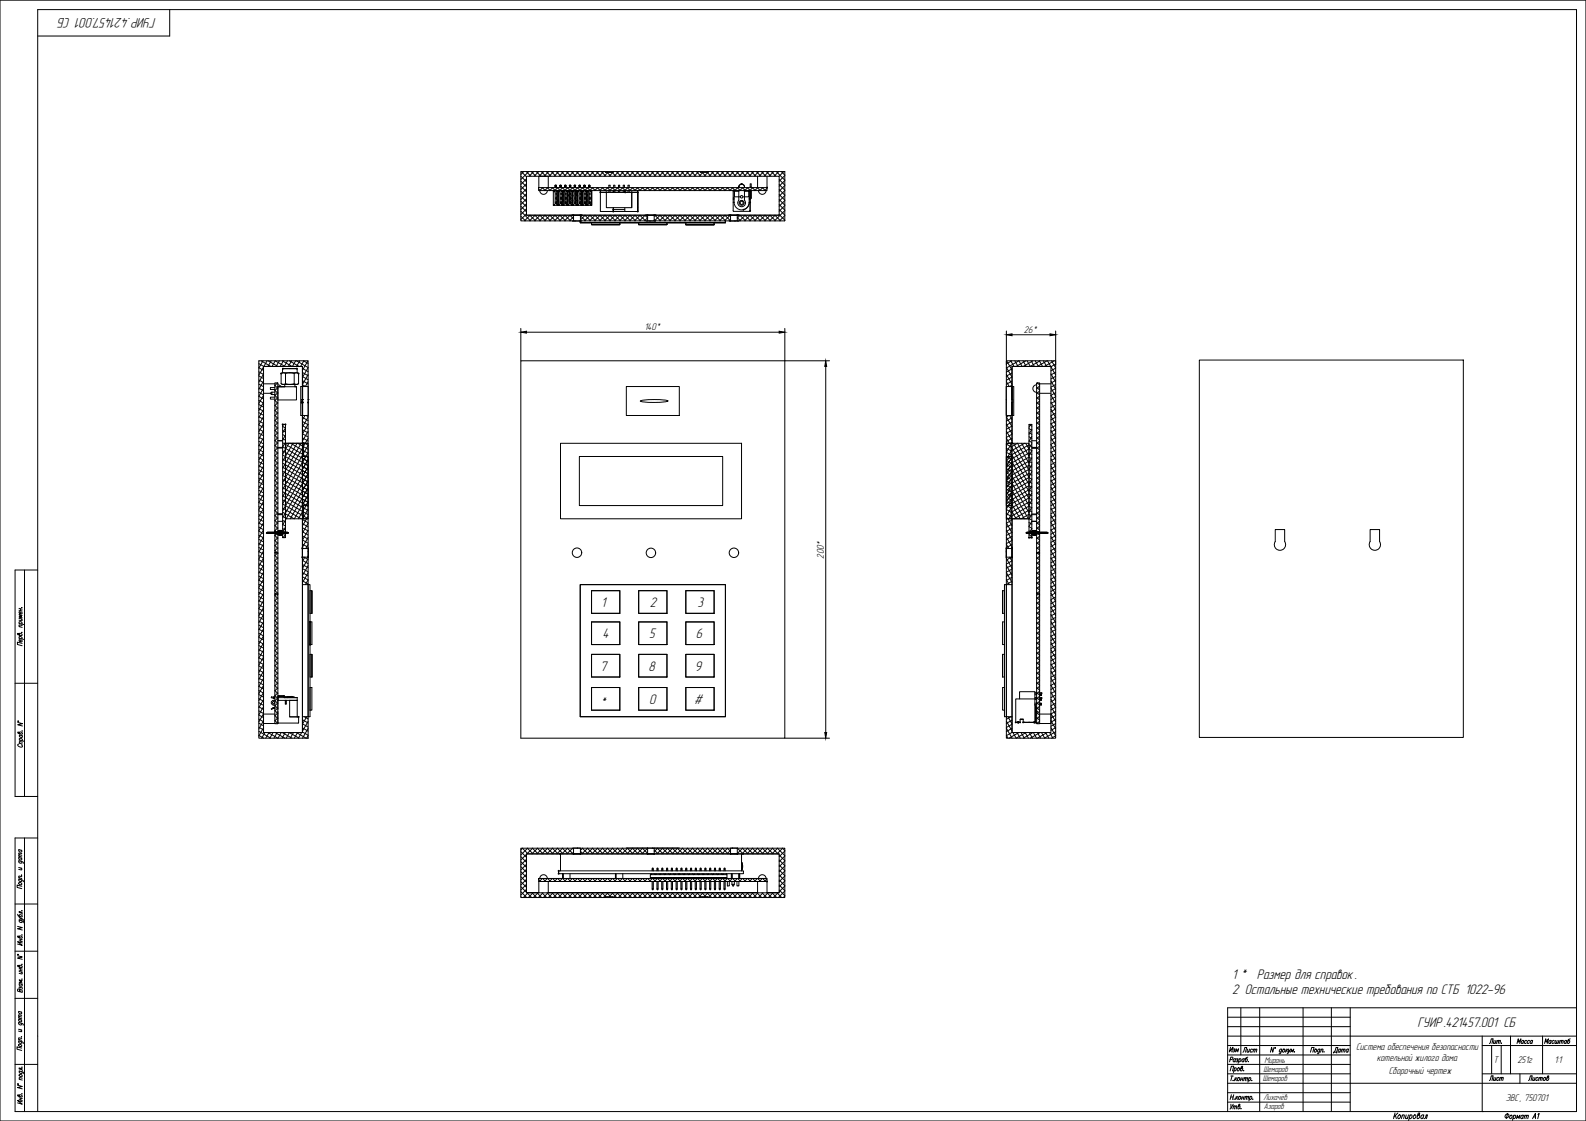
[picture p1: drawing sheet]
<svg xmlns="http://www.w3.org/2000/svg" width="841mm" height="594mm" viewBox="0 0 841 594" stroke-linecap="round" stroke-linejoin="round" font-family="sans-serif">
<defs><g id="words">
<g font-size="7.6">
<text x="83" y="9" transform="rotate(-180 83 9)">ГУИР .421457.001 СБ</text>
<text x="319" y="322">1</text>
<text x="345" y="322">2</text>
<text x="370" y="321">3</text>
<text x="320" y="338">4</text>
<text x="344" y="338">5</text>
<text x="369" y="338">6</text>
<text x="318" y="355">7</text>
<text x="344" y="356">8</text>
<text x="368" y="356">9</text>
<text x="318" y="375">*</text>
<text x="344" y="373">0</text>
<text x="368" y="373">#</text>
<text x="653" y="519">1 *</text>
<text x="667" y="519">Размер для справок .</text>
<text x="653" y="527">2 Остальные технические требования по СТБ 1022-96</text>
<text x="752" y="544">ГУИР .421457.001 СБ</text>
</g>
<text font-size="6.2" x="706" y="559">Дата</text>
<g font-size="5.7">
<text x="788" y="554">Лит.</text>
<text x="818" y="554">Масштаб</text>
<text x="651" y="559">Изм</text>
<text x="658" y="559">Лист</text>
<text x="788" y="574">Лист</text>
<text x="809" y="574">Листов</text>
</g>
<g font-size="5.3">
<text x="342" y="175">140*</text>
<text x="543" y="176">26*</text>
<text x="437" y="296" transform="rotate(-90 437 296)">200*</text>
<text x="719" y="557">Система обеспечения безопасности</text>
<text x="730" y="562">котельной жилого дома</text>
<text x="792" y="564">Т</text>
<text x="805" y="564">251г</text>
<text x="824" y="563">1:1</text>
<text x="736" y="569">Сборочный чертеж</text>
<text x="799" y="583">ЭВС , 750701</text>
</g>
<g font-size="4.5">
<text x="670" y="563">Миронь</text>
<text x="670" y="568">Шемаров</text>
<text x="670" y="573">Шемаров</text>
<text x="670" y="583">Лихачёв</text>
<text x="670" y="588">Азаров</text>
</g>
</g></defs>
<g fill="none" stroke="#000" stroke-width=".53">
<path d="M276 91h45h4h46h45v26h-140zM279 93h134v21h-22v3h-4v-3h-40v3h-4v-3h-35v3h-4v-3h-25zM286 99h121v2h-121zM286 99v-6h5v6M294 99h1M295 98v1M295 99h-1M295 99h.1M297 99h.1M297 98l1 1zM298 99h.1M299 99h.1"/>
<path d="M300 98v1zM300 99h.1M302 99h.1M302 98l1 1zM303 99h.1M305 99h.1M305 98v1zM307 99h.1M307 98l1 1zM308 99h.1M310 99h.1M310 98v1z"/>
<path d="M312 99h.1M312 98l1 1zM313 99h.1M321 91h4M323 99v-1h1v1M325 99v-1h1v1M328 99v-1h1v1M330 99v-1h1v1M333 99v-1h1v1M371 91h5M392 99h.1M392 99a1.5 1.5 0 0 1 1-1 1.5 1.5 0 0 1 2 1"/>
<path d="M393 97l1 1 1 1M393 97h.1M393 97l-1 1v1M395 99h.1M398 98h.1M398 97v2M402 93v6M407 93v6M279 114h112M286 101a2 2 0 0 0 2 2 2 2 0 0 0 2-2M293 101v8h2M294 101v1z"/>
<path d="M294 109v-1v1M294 101h-1M294 101v7h1M295 101v7M295 107v1M295 108l1 1zM295 101h1M296 101h.1M296 104v4M296 101h-1l1 1M296 101v3M296 101v3v-2"/>
<path d="M296 101v1M296 103v1M296 104v5M296 106v1M296 109h.1M296 108l1 1M296 108v1M297 101v7h1M298 101v7M298 107v1M298 101h.1M298 101v3v-2"/>
<path d="M298 101l1 1M298 101v1M298 108v1M298 106l1 1zM298 106l1-2v4M298 104v4M298 107v2M299 102v2l-1-1M299 108l-1 1M299 108v1M299 101v1M299 101v7h1"/>
<path d="M300 101v7M300 107v1M301 101h.1M301 101v3v-2M301 101v1M301 101h-1l1 1M301 108v-4v4M301 108v1h-5M301 108l-1 1M301 106v1zM301 104v2M301 107v2"/>
<path d="M301 102v2v-1M301 108l1 1zM302 101l-1 1M302 109h11M302 101v7h1M303 107v1M303 101v7M303 101h.1M303 101v3v-2M303 108v-4h1v4M303 108v1l1-1M303 101v1"/>
<path d="M303 108v1M303 106l1 1zM303 117h1M304 101v1M304 104v2M304 107v2M304 102v2v-1M304 108v1M304 114h4M305 101v7M305 107v1M306 101h.1"/>
<path d="M306 101v3v-2M306 108v-4v4M306 108v1v-1M306 101h-1l1 1M306 108l-1 1M306 101v1M306 106v1zM306 104v2M306 107v2M306 102v2v-1M306 108l1 1M307 101l-1 1"/>
<path d="M307 101v7h1v-7M308 117v1h77h-77zM308 107v1M308 101h.1M308 101v3v-2M308 101l1 1M308 108v-4h1v4M308 108v1l1-1M308 101v1M308 108v1M308 117h.1M309 106v1z"/>
<path d="M309 104v2M309 107v2M309 102v2v-1M309 108v1M309 101v1M310 101v7M310 107v1M311 101h.1M311 104v2zM311 101v3v-2M311 101v1M311 108v1"/>
<path d="M311 107v-1v2M311 107v2v-1M311 104v4M311 106v1M311 102v2v-1M311 108l1 1M312 101l-1 1M312 101v7h1M313 101v7M313 107v1M313 108v1zM313 101v1l1-1"/>
<path d="M314 118v1h15v-1v1h-15zM314 119h15zM314 101v8zM314 109h-1M318 102h20v10h-7v-2M318 101v11h7v-2v2h6M322 102v8h13v-8v8M323 101v1M324 101v1M325 111h6M325 102h.1M325 101v1"/>
<path d="M326 101v1M328 101v1M329 101v1M330 101v1M331 102h1zM331 101v1M332 102h.1M333 101v1M334 101v1M338 112h.1M338 101v11zM339 119h15"/>
<path d="M339 119v-1v1h15v-1v1M343 117h.1M343 114h4M348 117h-1M364 119h15zM364 119v-1v1h15v-1v1M364 119h15M379 119h.1M385 117v1M387 117h.1M387 114h4M389 105v1"/>
<path d="M389 101v4M389 107a4 4 0 0 0 4 4 4 4 0 0 0 4-4M389 106v1M391 114h22M392 117h-1M392 101h-3v6M392 101v3h-3v-3h3M392 104v2a2 2 0 0 0 0 3 2 2 0 0 0 3 0 2 2 0 0 0 0-3v-2M395 101h2v6M395 101v3h2v-3h-2M397 106h1v1h-1M397 107a4 4 0 0 1-3 4"/>
<path d="M398 101v4h-1M398 105v7h-9v-5M398 105h.1M398 101v4M402 101a2 2 0 0 0 2 2 2 2 0 0 0 2-2M137 191h26v14h-3v-11h-20v194h20v-8h3v11h-26zM140 194h20v18M150 198h4M150 198v-3h7l1 3M150 198h-1M154 198h4M154 198h-3"/>
<path d="M156 198v5M157 195h-7M158 198h.1M158 198h-4M158 198v5M276 191h140v200h-140zM534 191h26v200h-26v-11h3v8h20v-194h-20v11h-3zM557 194h-20v18M636 191h140v200h-140zM140 203h6M140 208h3M143 208h1v1z"/>
<path d="M144 209h2M144 208h2M146 203h1v79h-1zM146 205h-3v1h3M146 210h-3v2h3M147 205v7h10v-7M147 204l2 1M149 203l5 1 4-1M149 203h9M149 203v-5h1h1v5M151 204v1h-4h10M156 204v1h1"/>
<path d="M160 212v1M160 212v-7h-1v15h1M160 212h.1M160 213v22M160 213v7M163 213v-8v15M332 205h28v15h-28zM340 212a38 38 0 0 1 14 0 35 35 0 0 1-14 1zM534 205v15v-8M537 213v7h1v-15h-1v15M537 213v22M537 212v1"/>
<path d="M550 203h1v79h-1zM550 204a2 2 0 0 0-2 2 2 2 0 0 0 2 2M551 203h6M551 208h6M147 237h3M147 234h3M150 225h1v57h-1zM150 225h1M151 235h9M160 235h-9v40h9M160 220h3v15h-3zM160 235h3v40h-3z"/>
<path d="M160 235h.1M160 235h1v7h-1v26h1v6l-1 1M163 235v40M297 235h96v40h-96zM534 220h3v15h-3zM534 235h3v40h-3zM534 235v40M537 220h.1M537 235h9v40h-9M537 235h-1v7h1l-1 32 1 1M546 225h1v57h-1zM547 237h3"/>
<path d="M547 234h3M160 242h3v26h-3zM307 242h76v26h-76zM534 242h3v26h-3zM147 273h3M147 272h3M147 276h3M160 275v113M160 275h3v20h-3v15h3v-19h-3zM534 275h3v16h-3v19h3v-15h-3zM537 275v20M537 275h9"/>
<path d="M537 275h.1M547 273h3M547 272h3M550 276h-3h3M141 282h6l1-1h1l1 1h2l1 1h-3l-1 1h-1l-1-1h-5zM146 283h1v10h-1zM146 293h1v22h-1zM146 283h.1M146 282h.1M146 293h.1M147 293h.1M148 281h1"/>
<path d="M150 283h1v2h-1zM151 282h.1M151 283h.1M160 291v4M163 295h.1M163 290h.1M163 290v1M534 290v1M534 295h.1M534 290h.1M537 291v4M537 295v93"/>
<path d="M544 282h3l1-1h1l1 1h5l1 1h-6l-1 1h-1l-1-1h-2zM546 283h1v2h-1zM546 282h.1M546 283h.1M546 285h1M550 283h1v10h-1zM550 293h1v22h-1zM550 293h.1M551 293h.1M551 282h.1M551 283h.1M676 281h5v6a3 3 0 0 1-2 5 3 3 0 0 1-3-5z"/>
<path d="M727 281h5v6a3 3 0 0 1-3 5 3 3 0 0 1-2-5zM146 315h1v69h-1zM146 315h.1M147 315h.1M160 310v70M163 310h1v66h1v-12h-1v16h-1zM163 310v70M164 313h1v12h-1zM165 313v12zM308 310h77v70h-77zM314 313h15v12h-15zM339 313h15v12h-15z"/>
<path d="M364 313h15v12h-15zM532 313v12zM533 310h1v70h-1v-67h-1v12h1zM534 310v70M550 315h.1M551 315v69h-1v-69h1M164 330h1v12h-1zM314 330h15v12h-15zM339 330h15v12h-15zM364 330h15v12h-15zM533 330h.1M533 330v12"/>
<path d="M533 330h-1v12h1M164 347h1v12h-1zM165 347v12zM314 347h15v12h-15zM339 347h15v12h-15zM364 347h15v12h-15zM532 347h1v12h-1zM532 347v12zM533 342h.1M140 378h6M145 375l-1 1h2M145 375h1"/>
<path d="M145 375h.1M145 370h.1M145 370l-1-1v1h1M146 375h.1M146 371a1.4 1.4 0 0 0-2 1 1.4 1.4 0 0 0 2 2M146 369l-1 1M146 370h-1M147 371h7M147 371h.1M147 377l1 6h10v-3M147 370h.1M147 369h1"/>
<path d="M147 370v6M151 369h.1M151 370h1M151 370v-1h-3h3h-3l-1 1h7M151 371h1v2h-1zM151 369h1M152 369h-1v1M152 369v1M152 370h2M152 369h2M153 369h.1M153 369h-1"/>
<path d="M153 369h1M154 371v9h4M154 369h2v1M155 369h-1M155 369h.1M156 370h-2M156 370h2h-4M158 380h-4M158 370v10M158 371h-4M158 380h.1M314 364h15v12h-15z"/>
<path d="M339 364h15v12h-15zM364 364h15v12h-15zM532 364h1v12h-1zM541 370v-3h8v16M549 370h-10v13M549 374v9h1M549 373h1M549 371h1M549 368h1M549 370h1M549 367h1M549 373h.1"/>
<path d="M549 374l1 1M549 375h1M550 375l-1 2h1h-1M550 379h-1M551 370h2h-2M551 367h2v1h-2M551 378h6v5h-6M551 373h1M551 371h1M551 368h1M552 373h.1M552 370v1v-1"/>
<path d="M552 368h.1M552 371h.1M140 383h6M539 383h2M541 381h2h-2M541 381v2M543 383h6zM543 381v2M543 383h.1M546 383h.1M548 383h.1M276 450h140v26h-40v-1h-5v1h-46v-1l-49 1z"/>
<path d="M279 453h25v-3h4v3h35v-3h4v3h40v-3h4v3h22v20h-134zM279 453h25M297 453v9M304 453h109M304 453h4M332 449h11M343 453h4M347 449h13M387 453h4M393 453v9M393 457l1 2-1 2M279 473h7"/>
<path d="M286 466h121v1h-121zM286 467v6M286 466a2 2 0 0 1 2-2 2 2 0 0 1 2 2M291 467v6M291 473h111M296 462h98v1h-98zM296 462v1M298 463v3M299 463v3M302 463v3M321 476h4M326 463v3"/>
<path d="M327 463v3M330 463v3M345 464v1M345 463v1h2v-1M345 466v-1h2v1M346 467v4v-4M346 462v-2v2M346 460h.1M346 471v1v-1M348 463l-1 1h3l-1-1M348 466l-1-1h3l-1 1M348 467v4h1v-4"/>
<path d="M348 462v-2h1v2M348 460h1M348 471l1 1v-1M350 463v1h2v-1M350 466v-1h2v1M351 467v4h1v-4M351 462v-2h1v2M351 460h1M351 471v1l1-1M353 463l-1 1h3v-1M353 466l-1-1h3v1M353 467v4h1v-4"/>
<path d="M353 462v-2h1v2M353 460h1M353 471l1 1v-1M356 463l-1 1h3l-1-1M356 466l-1-1h3l-1 1M356 467v4h1v-4M356 462v-2h1v2M356 460h1M356 471v1l1-1M358 463v1h2v-1M358 466v-1h2v1M358 467v4h1v-4"/>
<path d="M358 462v-2h1v2M358 460h1M358 471l1 1v-1M360 463h.1M360 465v1M361 463l-1 1h3l-1-1M361 466l-1-1h3l-1 1M361 467v4h1v-4M361 462v-2h1v2M361 460h1M361 471v1l1-1M363 463v1h2v-1"/>
<path d="M363 466v-1h2v1M364 467v4v-4M364 462v-2v2M364 460h.1M364 471v1v-1M366 463l-1 1h3l-1-1M366 466l-1-1h3l-1 1M366 467v4h1v-4M366 462v-2h1v2M366 460h1M366 471v1l1-1M368 463v1h2v-1"/>
<path d="M368 466v-1h2v1M369 467v4v-4M369 462v-2v2M369 460h.1M369 471v1v-1M371 463l-1 1h3l-1-1M371 466l-1-1h3l-1 1M371 467v4h1v-4M371 462v-2h1v2M371 460h1M371 471v1l1-1M371 476h5"/>
<path d="M373 463v1h2v-1M373 466v-1h2v1M374 467v4v-4M374 462v-2v2M374 460h.1M374 471v1v-1M376 463l-1 1h3l-1-1M376 466l-1-1h3l-1 1M376 467v4h1v-4M376 462v-2h1v2M376 460h1M376 471v1l1-1"/>
<path d="M378 463v1h2v-1M378 466v-1h2v1M379 467v4v-4M379 462v-2v2M379 460h.1M379 471v1v-1M381 463l-1 1h3l-1-1M381 466l-1-1h3l-1 1M381 467v4h1v-4M381 462v-2h1v2M381 460h1M381 471l1 1v-1"/>
<path d="M383 463v1h2v1M383 466v-1h2v1M384 467v4h1v-4M384 462v-2h1v2M384 460h1M384 471v1l1-1M385 463v1M385 463h.1M385 465v1M386 467v3h1v-3M388 463v3M388 467l1 3"/>
<path d="M388 469h1M389 469h.1M389 467v3M391 467v3h1v-3M392 463v3M402 467v6M402 466a2 2 0 0 1 2-2 2 2 0 0 1 2 2M407 467v6M407 473h6"/>
<circle cx="393" cy="104" r=".7"/>
<circle cx="393" cy="108" r=".9"/>
<circle cx="393" cy="108" r="1.3"/>
<circle cx="306" cy="293" r="2.5"/>
<circle cx="345" cy="293" r="2.5"/>
<circle cx="389" cy="293" r="2.5"/>
<circle cx="145" cy="372" r=".6"/>
</g>
<g fill="#000" stroke="#000" stroke-width=".53">
<circle cx="295" cy="98" r=".2"/>
<circle cx="297" cy="98" r=".2"/>
<circle cx="300" cy="98" r=".2"/>
<circle cx="302" cy="98" r=".2"/>
<circle cx="305" cy="98" r=".2"/>
<circle cx="307" cy="98" r=".2"/>
<circle cx="308" cy="98" r=".2"/>
<circle cx="310" cy="98" r=".2"/>
<circle cx="312" cy="98" r=".2"/>
<circle cx="313" cy="98" r=".2"/>
<circle cx="393" cy="98" r=".2"/>
<circle cx="407" cy="99" r=".2"/>
<circle cx="295" cy="107" r=".2"/>
<circle cx="295" cy="105" r=".2"/>
<circle cx="295" cy="108" r=".2"/>
<circle cx="295" cy="103" r=".2"/>
<circle cx="298" cy="108" r=".2"/>
<circle cx="298" cy="105" r=".2"/>
<circle cx="298" cy="107" r=".2"/>
<circle cx="298" cy="103" r=".2"/>
<circle cx="300" cy="103" r=".2"/>
<circle cx="300" cy="108" r=".2"/>
<circle cx="300" cy="105" r=".2"/>
<circle cx="300" cy="107" r=".2"/>
<circle cx="303" cy="107" r=".2"/>
<circle cx="303" cy="108" r=".2"/>
<circle cx="303" cy="105" r=".2"/>
<circle cx="303" cy="103" r=".2"/>
<circle cx="303" cy="114" r=".2"/>
<circle cx="304" cy="114" r=".2"/>
<circle cx="305" cy="107" r=".2"/>
<circle cx="305" cy="108" r=".2"/>
<circle cx="305" cy="105" r=".2"/>
<circle cx="305" cy="103" r=".2"/>
<circle cx="308" cy="103" r=".2"/>
<circle cx="308" cy="105" r=".2"/>
<circle cx="308" cy="107" r=".2"/>
<circle cx="308" cy="108" r=".2"/>
<circle cx="308" cy="114" r=".2"/>
<circle cx="310" cy="108" r=".2"/>
<circle cx="310" cy="105" r=".2"/>
<circle cx="310" cy="107" r=".2"/>
<circle cx="310" cy="103" r=".2"/>
<circle cx="313" cy="107" r=".2"/>
<circle cx="313" cy="103" r=".2"/>
<circle cx="313" cy="105" r=".2"/>
<circle cx="313" cy="108" r=".2"/>
<circle cx="318" cy="102" r=".2"/>
<circle cx="322" cy="102" r=".2"/>
<circle cx="325" cy="111" r=".2"/>
<circle cx="325" cy="112" r=".2"/>
<circle cx="325" cy="102" r=".2"/>
<circle cx="331" cy="102" r=".2"/>
<circle cx="332" cy="102" r=".2"/>
<circle cx="335" cy="102" r=".2"/>
<circle cx="338" cy="102" r=".2"/>
<circle cx="338" cy="112" r=".2"/>
<circle cx="343" cy="114" r=".2"/>
<circle cx="347" cy="114" r=".2"/>
<circle cx="348" cy="114" r=".2"/>
<circle cx="387" cy="114" r=".2"/>
<circle cx="389" cy="101" r=".2"/>
<circle cx="391" cy="114" r=".2"/>
<circle cx="392" cy="114" r=".2"/>
<circle cx="394" cy="111" r=".2"/>
<circle cx="395" cy="101" r=".2"/>
<circle cx="398" cy="101" r=".2"/>
<circle cx="398" cy="112" r=".2"/>
<circle cx="398" cy="107" r=".2"/>
<circle cx="149" cy="198" r=".2"/>
<circle cx="150" cy="195" r=".2"/>
<circle cx="157" cy="195" r=".2"/>
<circle cx="158" cy="198" r=".2"/>
<circle cx="160" cy="213" r=".2"/>
<circle cx="163" cy="213" r=".2"/>
<circle cx="150" cy="225" r=".2"/>
<circle cx="151" cy="225" r=".2"/>
<circle cx="160" cy="235" r=".2"/>
<circle cx="537" cy="235" r=".2"/>
<circle cx="160" cy="275" r=".2"/>
<circle cx="537" cy="275" r=".2"/>
<circle cx="160" cy="295" r=".2"/>
<circle cx="160" cy="291" r=".2"/>
<circle cx="160" cy="290" r=".2"/>
<circle cx="537" cy="290" r=".2"/>
<circle cx="537" cy="291" r=".2"/>
<circle cx="537" cy="295" r=".2"/>
<circle cx="546" cy="285" r=".2"/>
<circle cx="547" cy="285" r=".2"/>
<circle cx="164" cy="330" r=".2"/>
<circle cx="164" cy="342" r=".2"/>
<circle cx="145" cy="375" r=".2"/>
<circle cx="145" cy="370" r=".2"/>
<circle cx="146" cy="375" r=".2"/>
<circle cx="147" cy="371" r=".2"/>
<circle cx="148" cy="369" r=".2"/>
<circle cx="151" cy="369" r=".2"/>
<circle cx="158" cy="380" r=".2"/>
<circle cx="550" cy="377" r=".2"/>
<circle cx="552" cy="373" r=".2"/>
<circle cx="552" cy="371" r=".2"/>
<circle cx="552" cy="368" r=".2"/>
<circle cx="539" cy="383" r=".2"/>
<circle cx="540" cy="383" r=".2"/>
<circle cx="541" cy="383" r=".2"/>
<circle cx="543" cy="383" r=".2"/>
<circle cx="548" cy="383" r=".2"/>
<circle cx="549" cy="383" r=".2"/>
<circle cx="297" cy="453" r=".2"/>
<circle cx="304" cy="453" r=".2"/>
<circle cx="308" cy="453" r=".2"/>
<circle cx="343" cy="453" r=".2"/>
<circle cx="347" cy="453" r=".2"/>
<circle cx="387" cy="453" r=".2"/>
<circle cx="391" cy="453" r=".2"/>
<circle cx="394" cy="453" r=".2"/>
<circle cx="296" cy="463" r=".2"/>
<circle cx="296" cy="462" r=".2"/>
<circle cx="407" cy="467" r=".2"/>
</g>
<g fill="#000">
<circle cx="160" cy="212" r=".2"/>
<circle cx="163" cy="212" r=".2"/>
</g>
<!-- layer: KONTUR -->
<path d="M0 0h841v594h-841z" fill="none" stroke="#000" stroke-width=".53"/>
<g fill="none" stroke="#000" stroke-width=".53">
<path d="M90 5v14h-70M13 302v120M20 302h-12v120h12M8 362h12M13 444v145M20 444h-12v145h828v-584h-816v584M8 479h12M8 504h12M8 529h12M658 534v25M668 534v55M691 534v55"/>
<path d="M706 534v55M716 534v55M836 534h-185v55M716 549h120M786 549v40M786 554h50M801 549v20M818 549v20M8 564h12M716 574h120M786 569h50M806 569v5"/>
</g>
<g fill="none" stroke="#000" stroke-width=".53">
<path d="M10 336a.7 .7 0 0 1 1 0 .7 .7 0 0 1 0 1l-2-1 1 1M10 338l3 1M10 332h2M10 330l3 1M10 328h2M10 322l2 1M10 323l2 1M10 338a.8 .8 0 0 1 1-1 1 1 0 0 1 0 2M10 330a.8 .8 0 0 1 1 0 .8 .8 0 0 1 0 1M11 323v1M11 328l1 1h-2M11 339l1 1a.7 .7 0 0 1-1 0 .7 .7 0 0 1 0-1v1"/>
<path d="M11 324l1 1a.7 .7 0 0 1-1 0 .7 .7 0 0 1 0-1v1M12 335h.1M12 322h.1M12 332l-2-1 1 1M12 326h-2l1 1h-1h2M12 341l-3-1v2h3M9 383l3 1h-3l3 1M9 382h1zM10 394l-1 1 1 1h2l-1-1M10 388a.7 .7 0 0 1 1 0 .7 .7 0 0 1 0 1h-1l-1-1 2 1M10 394h2M10 392l3 1"/>
<path d="M10 389l2 1M11 392h-1a.8 .8 0 0 1 1-1 1.1 1.1 0 0 1 1 2M11 390h-1l1 1h1v-1M12 387h.1M12 393h-2l1 1M10 456l2 1v1M10 460h2M10 454l2 1M10 454h2M10 450l2 1M10 456a.7 .7 0 0 0 1 1v-1M10 455l1 1h1l-1-1"/>
<path d="M10 450v1l1 1 1-1h-1M12 453h-2v1M12 452h-2v1M10 466l2 1M10 465l2 1M10 468h2a.8 .8 0 0 1-1 1 .8 .8 0 0 1-1-1zM10 466a.7 .7 0 0 0 1 1 .7 .7 0 0 0 0-1M11 460v1h-1M11 464h.1M12 470l-3-1v1l3 1M12 465l-2-1v1M9 491l3 1h-3l3 1"/>
<path d="M9 485l1 1h2a.7 .7 0 0 0-1-1 .7 .7 0 0 0-1 0v1M10 497a.7 .7 0 0 1 1-1 .7 .7 0 0 1 0 1h-1l-1-1 1 1M10 488h2l1 1M10 486l2 1h-2M10 498h2M10 499h2M10 488a.7 .7 0 0 0 1 1 .7 .7 0 0 0 1-1h-1M11 498v1M12 495h.1M12 483h.1M12 500l-3-1 3 2-3-1M12 487l1 1"/>
<path d="M12 483h-2v1h2M9 506l3 1-3 1h3M9 506h1zM10 512a.7 .7 0 0 1 1 0 .7 .7 0 0 1 0 1l-1-1h-1l1 1M10 515h2M10 513l2 1M10 514l2 1M11 513v1M11 515l1 1h-2M12 519h.1M12 511h.1M12 520l-2-1 1 1-1 1h2"/>
<path d="M10 539l2 1M10 536h2M10 521l2 1M10 536v1h1h1l-1-1M10 525v-1l-1 1 3 1-1-1-1 1M10 521v1l1 1 1-1h-1M11 523h1v1M11 524l-1-1v1M12 539h-2v1M12 538h-2v1M10 552h2v1M10 542l2 1"/>
<path d="M10 551h2M10 545l2 1M10 540l2 1M10 554h2a1.1 1.1 0 0 1-2 1 .8 .8 0 0 1 0-1zM10 552a.7 .7 0 0 0 0 1 .7 .7 0 0 0 1-1M10 542a.7 .7 0 0 0 0 1 .7 .7 0 0 0 1-1M10 540v1h1h1h-1M11 546v1l-1-1M11 549h.1M12 555h-3v1l3 1M12 550h-2v1M676 555l-1 3-1-3v3"/>
<path d="M676 555v1zM680 556a1.1 1.1 0 0 0-2 1 .7 .7 0 0 0 1 1v-1M680 556l-1 2h-1M680 556h1a.8 .8 0 0 1 0 1 .8 .8 0 0 1-1 0zM682 556v2M682 557l1 1M683 556l-1 1M683 556v2l1-2M683 558h.1M684 558l1-2v1l1-1v2M686 557h.1M695 558l1-3h1l-1 3"/>
<path d="M697 556h1a.8 .8 0 0 1 0 1 .8 .8 0 0 1-1 0zM700 556a.7 .7 0 0 0-1 1 .7 .7 0 0 0 0 1l1-1M700 556l-1 2M701 556h1l-1 2M701 556l-1 2M702 557h.1M804 553l1-2v1l2-1-1 2M808 552l-1-1v1v1h1M808 551v2M810 552l-1-1a.9 .9 0 0 0-1 1 .9 .9 0 0 0 1 1M811 552v-1a.8 .8 0 0 0-1 1 .8 .8 0 0 0 1 1M813 552l-1-1-1 1 1 1"/>
<path d="M813 551l-1 2M9 575l3 1h-3l3 1M9 574l1 1zM10 568h2l1 1M10 572h2M10 569l2 1a.8 .8 0 0 1-1 0 .8 .8 0 0 1-1-1zM10 568a.7 .7 0 0 0 1 1 .7 .7 0 0 0 1-1h-1M12 580h.1M12 566h.1M12 571h-2l1 1M12 566h-2l2 1M652 568l1-3h1v3"/>
<path d="M652 562l1-1 1-1h-1l-1 3M653 570h1M653 570v3M654 573h.1M655 566a.8 .8 0 0 1 0 1 .8 .8 0 0 1-1 0M655 566l-1 2M655 571v2M655 561l-1 1v1l1-1M655 561v2M655 572l1 1M656 561v1M656 571l-1 1"/>
<path d="M656 562v1h-1M656 566h1a.8 .8 0 0 1 0 1 .8 .8 0 0 1-1 0zM657 571a.8 .8 0 0 1 0 1 .8 .8 0 0 1-1 0zM657 561h1a.8 .8 0 0 1 0 1 .8 .8 0 0 1-1 0M657 561v3M658 572h1M658 571v2M658 566a.7 .7 0 0 1 1 1 .7 .7 0 0 1-1 0v-2h1l-1 1M659 571v2M660 567h.1M660 561h-1v1v1l1-1M660 572l1-1-1 2"/>
<path d="M660 561l-1 2M660 571l-1 2M661 572l1-1-1 2M662 560l-1 1-1 1a.7 .7 0 0 0 1 0 .7 .7 0 0 0 0-1h-1M662 562h.1M662 571h1a.8 .8 0 0 1 0 1 .8 .8 0 0 1-1 0M662 571v3M664 573h.1M10 581a.7 .7 0 0 1 1-1 .7 .7 0 0 1 0 1h-1l-1-1 1 1M10 582h2M10 583h2M11 582v1"/>
<path d="M12 584l-3-1 3 2-3-1M653 581h1M653 585v2M653 580l-1 3M654 585l-2 3M654 587l1-1v2M654 586v2M654 580v3M654 582h.1M655 587l1-1v2M656 581l-1 2M656 582v1"/>
<path d="M657 581l-2 1M657 581a.7 .7 0 0 1 1 1 .7 .7 0 0 1-1 0zM657 586a.7 .7 0 0 1 1 1 1 1 0 0 1-2 0l1-2v1M658 587h.1M659 582h1M659 581l-1 2M660 581l-1 2M660 581h1v2M660 581v2M661 581h1v2M663 581a.8 .8 0 0 1 1 1 .8 .8 0 0 1-1 0M663 581l-1 3"/>
<path d="M664 582h.1M740 590l-1 3M740 591v2M741 590l-2 2M742 591a.9 .9 0 0 1 1 1 1 1 0 0 1-2 0zM744 591h1l-1 2M744 591l-1 2M746 591l-1 2 1-1M747 591l-1 2M748 591a.9 .9 0 0 1 1 1 1 1 0 0 1-2 0M748 591l-1 3M750 591a.9 .9 0 0 1 1 1 1 1 0 0 1-2 0z"/>
<path d="M752 591a.9 .9 0 0 1 1 1 1 1 0 0 1-2 0l1-2h1l-1 1M755 591a1 1 0 0 0-1 1 1 1 0 0 0 0 1l1-1M755 591l-1 2M755 593l1-2h1l-1 2M799 590v3M801 591a.8 .8 0 0 1 1 1 .8 .8 0 0 1-1 0zM803 591a.8 .8 0 0 1 1 1 1 1 0 0 1-2 0M803 591l-1 3M804 593l1-2v1l1-1v2M808 591h-1l-1 1 1 1v-1M808 591l-1 2M809 592v-1v2"/>
<path d="M809 591l-1 2M809 592l1-1v2M813 593l1-3v3M813 592h1M816 591v-1l-1 3"/>
<circle cx="799" cy="591" r="1.1"/>
</g>
<path d="M791 554v15M796 554v15M651 574h65M651 569h65M651 579h65M651 564h65M651 584h65" fill="none" stroke="#000" stroke-width=".53"/>
<!-- layer: 0 -->
<g fill="none" stroke="#000" stroke-width=".53">
<path d="M276 174v17M279 176h134M416 174v17h24M534 175v18M537 177h20M560 175v18M438 194v194M416 391h24M651 539h65M651 559h65M651 554h65M651 544h65"/>
<path d="M651 549h65M786 589h.1"/>
</g>
<g fill="none" stroke="#000" stroke-width=".53">
<path d="M276 99l3 3M276 96l3 3M276 93l3 3M276 91l3 3M278 91l-2 1M279 91l3 2M279 95l-3 3M279 97l-3 3M280 91l-4 4M282 91l2 2M283 91l-2 2M284 91l3 2"/>
<path d="M286 91l-3 2M287 91l2 2M288 99l1 2M288 99l-2 2M288 91l-2 2M290 91l2 2M290 99l2 2M290 99l-1 2M291 91l-2 2M292 91l3 2M293 99l1 2M293 99l-1 2"/>
<path d="M294 91l-3 2M295 91l2 2M295 99l2 2M296 99l-2 2M296 91l-2 2M298 91l2 2M298 99l2 2M298 99l-1 2M299 91l-3 2M300 91l3 2M301 99l1 2M301 99l-2 2"/>
<path d="M302 91l-3 2M303 91l2 2M303 99l2 2M304 99l-2 2M304 91l-2 2M306 91l2 2M306 99l2 2M306 99l-1 2M307 91l-3 2M308 91l3 2M309 99l1 2M309 99l-2 2"/>
<path d="M310 91l-3 2M311 91l2 2M311 99l2 2M312 99l-2 2M312 91l-2 2M314 91l2 2M314 99l2 2M314 99l-1 2M315 91l-3 2M316 91l3 2M317 99l1 2M317 99l-2 2"/>
<path d="M318 91l-3 2M319 91l2 2M319 99l2 2M320 99l-2 2M320 91l-2 2M322 91l2 2M322 99l2 2M322 99l-1 2M322 91l-2 2M325 91l2 2M325 99l1 2M325 99l-2 2"/>
<path d="M325 91l-2 2M325 91h.1M327 91l2 2M327 99l2 2M328 99l-2 2M328 91l-2 2M329 91l3 2M330 99l2 2M330 99l-1 2M331 91l-3 2M332 91l3 2M333 99l1 2"/>
<path d="M333 99l-2 2M333 91l-2 2M335 91l2 2M335 99l2 2M336 99l-2 2M336 91l-2 2M337 91l3 2M338 99l2 2M338 99l-1 2M339 91l-3 2M340 91l3 2M341 99l1 2"/>
<path d="M341 99l-2 2M341 91l-2 2M343 91l2 2M343 99l2 2M343 99l-1 2M344 91l-2 2M345 91l3 2M346 99l1 2M346 99l-1 2M347 91l-3 2M348 91l2 2M349 99l1 2"/>
<path d="M349 99l-2 2M349 91l-2 2M351 91l2 2M351 99l2 2M351 99l-1 2M352 91l-3 2M353 91l3 2M354 99l1 2M354 99l-1 2M355 91l-3 2M356 91l2 2M356 99l2 2"/>
<path d="M357 99l-2 2M357 91l-2 2M359 91l2 2M359 99l2 2M359 99l-1 2M360 91l-3 2M361 91l3 2M362 99l1 2M362 99l-2 2M363 91l-3 2M364 91l2 2M364 99l2 2"/>
<path d="M365 99l-2 2M365 91l-2 2M367 91l2 2M367 99l2 2M367 99l-1 2M368 91l-3 2M369 91l3 2M370 99l1 2M370 99l-2 2M371 91l-3 2M372 91l2 2M372 99l2 2"/>
<path d="M373 99l-2 2M373 91l-2 2M375 91l2 2M375 99l2 2M375 99l-1 2M375 91l-2 2M376 91h.1M377 91l3 2M378 99l1 2M378 99l-2 2M379 91l-3 2M380 91l2 2"/>
<path d="M380 99l2 2M381 99l-2 2M381 91l-2 2M382 91l3 2M383 99l2 2M383 99l-1 2M384 91l-3 2M385 91l3 2M386 99l1 2M386 99l-2 2M386 91l-2 2M388 91l2 2"/>
<path d="M388 99l2 2M389 99l-2 2M389 91l-2 2M390 91l3 2M391 99l2 2M391 99l-1 2M392 91l-3 2M393 91l3 2M394 99l1 2M394 99l-2 2M394 91l-2 2M396 91l2 2"/>
<path d="M396 99l2 2M397 99l-2 2M397 91l-2 2M398 91l3 2M399 99l1 2M399 99l-1 2M400 91l-3 2M401 91l3 2M402 99l1 2M402 99l-2 2M402 91l-2 2M404 91l2 2"/>
<path d="M404 99l2 2M404 99l-1 2M405 91l-2 2M406 91l3 2M407 100l-1 1M408 91l-3 2M409 91l2 2M410 91l-2 2M412 91l4 4M413 91l-3 2M413 98l3 3M413 95l3 3"/>
<path d="M414 91l2 2M416 91l-3 2M416 98l-3 3M416 96l-3 3M416 93l-3 3M276 115l3 2M276 112l5 5M276 109l3 3M276 107l3 3M276 104l3 3M276 101l3 3M279 103l-3 3"/>
<path d="M279 108l-3 3M279 113l-3 3M279 111l-3 3M279 105l-3 3M279 100l-3 3M281 114l3 3M281 114l-3 3M284 114l3 3M284 114l-3 3M286 100v1M286 117l3-3 3 3M286 114l3 3"/>
<path d="M286 114l-3 3M292 114l3 3M292 114l-3 3M294 114l3 3M294 114l-3 3M297 117l3-3 3 3M297 114l3 3M297 114l-3 3M302 114l2 2M302 114l-3 3M304 115l-2 2M305 117h.1"/>
<path d="M307 117h.1M308 114l2 3M308 117h.1M310 114l3 3M310 114l-2 3M313 114l3 3M313 114l-3 3M315 114l3 3M316 114l-3 3M318 114l3 3M318 114l-3 3M321 114l3 3"/>
<path d="M321 114l-3 3M323 114l3 3M324 114l-3 3M326 114l3 3M326 114l-3 3M329 114l3 3M329 114l-3 3M331 114l3 3M332 114l-3 3M334 114l3 3M334 114l-3 3M337 114l3 3"/>
<path d="M337 114l-3 3M339 114l3 3M339 114l-3 3M342 114l1 2M342 114l-3 3M343 115l-1 2M344 117h.1M345 117h.1M347 116l1 1M347 114l3 3M347 114v1M350 114l3 3"/>
<path d="M350 114l-3 3M353 114l3 3M353 114l-3 3M355 114l3 3M355 114l-3 3M358 117l3-3 3 3M358 114l3 3M358 114l-3 3M363 114l3 3M363 114l-3 3M366 114l3 3M366 114l-3 3"/>
<path d="M368 117l3-3 3 3M368 114l3 3M369 114l-3 3M374 114l3 3M374 114l-3 3M376 114l3 3M377 114l-3 3M379 117l3-3 3 3M379 114l3 3M379 114l-3 3M384 114l3 3M385 114l-3 3"/>
<path d="M387 114h.1M387 114l-3 3M387 116v1M390 117h-1M390 117h.1M391 115l2 2M392 114l3 3M393 114l-2 2M395 114l3 3M395 114l-3 3M398 114l3 3M398 114l-3 3"/>
<path d="M400 114l3 3M400 114l-3 3M403 114l3 3M403 114l-3 3M406 114l3 3M406 114l-3 3M408 114l3 3M408 114l-3 3M411 114l3 3M411 114l-3 3M413 114l3 3M413 111l3 3"/>
<path d="M413 108l3 3M413 106l3 3M413 103l3 3M413 100l3 3M416 104l-3 3M416 106l-3 3M416 112l-5 5M416 117h.1M416 114l-3 3M416 109l-3 3M416 101l-3 3M137 199l3 2"/>
<path d="M137 197l3 1M137 195l3 1M137 193l3 1M137 191h.1M138 191l6 3M139 191l-2 4M140 194l-3 5M140 198l-3 5M142 191l-2 3M142 191l5 3M144 191l-2 3M144 194l2-3 5 3"/>
<path d="M148 191l-2 3M150 191l5 3M150 191l-1 3M152 191l-1 3M153 191l6 3M155 191l-2 3M157 191l-2 3M157 191l6 4-3 5M159 191l-2 3M160 200l3 1M160 197l3 2M160 195l3 2"/>
<path d="M161 191l2 2M161 191l-2 3M163 191l-3 5M163 199l-3 5 2 1 1-3M534 198l3 6M534 195l3 5M534 191l3 5M536 191l2 3M537 191l-3 2M537 195l-3 2M537 198l-3 1M537 200l-3 2"/>
<path d="M538 191l2 3M540 191l-6 4M540 191l2 3M542 191l2 3M544 191l-5 3M545 191l1 3 6-3M547 191l2 3M548 191l-5 3M549 191l2 3M551 191l2 3M553 191l2 3M555 191l-5 3"/>
<path d="M555 191l2 3M557 198l3 4M558 191l2 4-3 2M559 191l-5 3M560 191h.1M560 193l-3 1 3 5M560 197l-3 2M560 199l-3 2M137 219l3 1M137 217l3 1M137 214l3 2M137 212l3 2"/>
<path d="M137 208l3 1M137 206l3 1M137 204l3 1M137 201l3 2M140 202l-3 4M140 206l-3 4 3 1M140 209l-3 5M140 213l-3 5M140 217l-3 4M146 217l1 2M146 215l1 1M146 212l1 2"/>
<path d="M146 207l1 1M146 204l1 2M147 203l-1 1M147 205l-1 2M147 208l-1 2 1 1M147 211l-1 1M147 213l-1 2M147 216l-1 2M147 219l-1 1 1 2M160 202l3 1M534 202l1 3M537 202l-3 2"/>
<path d="M537 204l-2 1M550 203l1 1M550 218l1 2M550 216l1 1M550 213l1 2M550 210l1 2M550 208l1 1M550 205l1 2M551 205l-1 1M551 207l-1 2M551 210l-1 1M551 212l-1 2"/>
<path d="M551 215l-1 2M551 218l-1 1M557 217l3 4M557 213l3 4M557 209l3 5M557 206l3 4M557 202l3 4M560 202l-3 1M560 204l-3 1M560 206l-3 1M560 208l-3 2M560 210l-3 2"/>
<path d="M560 212l-3 2M560 215l-3 1M560 217l-3 1M560 219l-3 1M137 236l3 1M137 221l3 1M137 225l3 2M137 223l3 1-3 5M137 238l3 2M137 234l3 1M137 232l3 1M137 230l3 1"/>
<path d="M137 227l3 2M140 221l-3 4M140 228l-3 5M140 232l-3 4M140 236l-3 4M140 239l-3 5M146 236l1 2M146 233l1 2M146 228l1 2M146 225l1 2M146 223l1 1M147 221l-1 2"/>
<path d="M147 224l-1 2M147 227l-1 1M147 229l-1 2 1 1M147 232l-1 2M147 235l-1 1M147 237l-1 2 1 1M147 240l-1 1 1 2M150 226l1 1-1 2M150 239l13 8M150 237l13 8M150 235l13 7M150 232l1 1"/>
<path d="M150 230l1 1M150 228l1 1M150 225v1M151 231l-1 2M151 234l-1 3M153 235l-3 6M154 235l9 5M155 235l-5 9M158 235l-8 13M158 235l3 2-11 19M160 235l-10 17 13 8M160 234l3 2-13 23"/>
<path d="M160 236l3 2M160 232l3 2M160 230l3 2M160 228l3 1M160 226l3 1M160 223l3 2M160 221l3 2M162 220l-2 2M162 220l1 1M163 221l-3 5M163 229l-3 5M163 232l-3 5"/>
<path d="M163 240l-13 23M163 225l-3 5M534 240l3 1M534 238l3 1M534 232l1 3M534 228l3 6M534 225l3 5-3 2M534 235l3 2M534 235v1M535 220l-1 1 3 5M535 220l2 2M536 237l10 16-9 5"/>
<path d="M536 237l4-2 6 10M536 235l-2 5M537 235h.1M537 221l-3 2M537 224l-3 1M537 226l-3 2M537 228l-3 2M537 232l-3 2M537 234l-1 1M537 238l-3 5M537 235l9 14M542 235l4 7"/>
<path d="M543 235l-7 4M544 235l2 3 1 1-1 2M546 234h1M546 231l1 1M546 229l1 1M546 227l1 1M546 225l1 1M546 238l-9 5-3 3M547 225l-1 1M547 228l-1 2M547 231l-1 3M547 235l-1 3"/>
<path d="M547 237l-1-1-10 5M550 240l1 1M550 237l1 2M550 234l1 2M550 232l1 1M550 229l1 2M550 226l1 2M550 224l1 1M550 221l1 2M551 220l-1 2M551 223l-1 2M551 226l-1 1"/>
<path d="M551 228l-1 2M551 231l-1 2M551 234l-1 1M551 236l-1 2M551 239l-1 2M557 232l3 4-3 2M557 239l3 5M557 228l3 4M557 224l3 5M557 221l3 4M560 225l-3 2M560 221l-3 2"/>
<path d="M560 223l-3 2M560 228l-3 1M560 230l-3 1M560 232l-3 1M560 234l-3 2 3 4M560 238l-3 2M137 251l3 2M137 247l3 1M137 255l3 2M137 240l3 2M137 260l3 1M137 258l3 1"/>
<path d="M137 253l3 2M137 249l3 1M137 245l3 1M137 242l3 2M140 243l-3 5M140 247l-3 4M140 251l-3 4M140 258l-3 5M140 254l-3 5M146 257l1 2M146 255l1 1M146 247l1 1"/>
<path d="M146 244l1 2M147 243l-1 1M147 245l-1 2M147 248l-1 1 1 2M147 250l-1 2 1 2M147 253l-1 2M147 256l-1 1M147 258l-1 2 1 1M150 243l13 8-13 23M150 258l13 8M150 256l13 8M150 254l13 8"/>
<path d="M150 250l13 8M150 248l13 7M150 245l13 8M150 241l13 8M162 242l-2 3M163 244l-13 23M163 247l-13 24M163 255l-11 20M163 259l-9 16M534 259l3 2M534 257l3 2M534 255l3 2"/>
<path d="M534 253l3 1M534 248l3 2-3 3M534 244l3 2-3 5M534 242l3 2M534 251l3 1M534 246l3 2M534 242h.1M536 242l-2 2M536 240l10 17M537 254l-3 3M537 259l-3 3M537 260l8 15"/>
<path d="M537 256l9 16M537 252l9 16M537 249l9 15M537 245l9 15M537 257l-3 5M537 253l-3 5 3-3M537 242l-3 5M537 245l-3 3M537 247l-3 3M537 248l-3 3M537 257l-3 3M546 253l1 1"/>
<path d="M546 251l1 1M546 240l1 1M546 251l-9 5M546 240l-9 5M547 243l-1 2M547 246l-1 3M547 250l-1 3M547 254l-1 2M547 258l-1 2M547 258l-1-1-9 6M547 256l-1-1-9 5M547 250l-1-1-9 5"/>
<path d="M547 247h-1l-9 5-3 3M547 245l-1-1-9 6-3 5M547 243l-1-1-9 5M550 258l1 2M550 256l1 1M550 253l1 1M550 250l1 2M550 248l1 1M550 245l1 1M550 242l1 2M551 242l-1 1M551 244l-1 2"/>
<path d="M551 247l-1 2M551 250l-1 1M551 252l-1 2M551 255l-1 1M551 258l-1 1M557 258l3 4M557 254l3 5M557 247l3 4M557 243l3 4M560 256l-3 1M560 241l-3 1M560 243l-3 1"/>
<path d="M560 245l-3 1M560 247l-3 1M560 249l-3 2 3 4M560 251l-3 2M560 254l-3 1M560 258l-3 1M137 279l3 2-3 4M137 262l3 1M137 277l3 2M137 275l3 1M137 273l3 1M137 271l3 1"/>
<path d="M137 268l3 2M137 264l3 2M140 262l-3 4 3 2M140 266l-3 4M140 269l-3 5M140 277l-3 4 3 2M140 273l-3 5M146 278l1 2M146 276l1 1M146 268l1 1M146 265l1 2M147 261l-1 2 1 1"/>
<path d="M147 264l-1 1M147 266l-1 2M147 269l-1 2 1 1M147 272l-1 1 1 2M147 274l-1 2M147 277l-1 2M147 280l-1 1v1M150 278l1 1M150 276l1 1M150 274l2 1M150 269l10 6M150 267l13 8"/>
<path d="M150 265l13 8M150 263l13 8M150 261l13 7M151 276l-1 2M151 279l-1 3M160 280l3 1M160 275l3 2M160 277l3 2M160 267l3 1M160 275h.1M161 270l-3 5M161 274l-1 1"/>
<path d="M163 262l-7 13-6-4M163 266l-3 5M163 274l-3 5M163 277l-3 5M163 270l-3 5M534 272l3 2M534 270l3 2M534 268l3 2M534 261l3 2M534 266l3 1 4 8M534 274l3 5M534 275h.1"/>
<path d="M536 274l1 1M536 270l3 5M537 264l-3 3M537 261l-3 3 3 1M537 264l6 11M537 278l-3 1M537 276l-3 1 3 5M537 280l-3 2M537 272l-2 3M537 268l-3 5M537 265l-3 5M537 261l-3 5"/>
<path d="M537 262l-3 3M537 266l-2 2M537 268h-1M546 277l1 1M546 275l1 1M546 266l1 1M546 275h-1M546 266l-10 6M546 264l-10 5M547 261l-1 3 1 1M547 265l-1 3M547 269l-1 2"/>
<path d="M547 273l-1 2M547 276l-1 3 1 1-1 2M547 273h-1l-4 2M547 271l-1-1-8 5M547 269l-1-1-10 6M547 263l-1-1-9 5M547 260h-1l-9 5M550 279l1 2M550 277l1 1M550 274l1 2M550 271l1 2M550 269l1 1"/>
<path d="M550 266l1 2M550 263l1 2M550 261l1 1M551 260l-1 2M551 263l-1 1M551 265l-1 2M551 268l-1 2M551 271l-1 1M551 273l-1 2M551 276l-1 2M551 279l-1 1M557 266l3 4"/>
<path d="M557 273l3 4-3 2M557 277l3 4M557 269l3 5M557 262l3 4M560 264l-3 2M560 260l-3 1M560 262l-3 2M560 267l-3 1M560 269l-3 1M560 271l-3 1M560 273l-3 1M560 275l-3 2"/>
<path d="M560 280l-3 1M137 294l3 2-3 4M137 299l3 1M137 297l3 1M137 292l3 2M137 290l3 2M137 288l3 1M137 286l3 1M137 284l3 1M140 284l-3 5M140 288l-3 5M140 299l-3 5"/>
<path d="M140 292l-3 4M141 282l1 1M142 282l1 1M142 283l-1-1 1 1M143 282v1M143 282l1 1M144 282l1 1M144 283v-1l1 1M145 282v1M145 282l1 1M146 282v1M146 300l1 1"/>
<path d="M146 297l1 2M146 294l1 2M146 289l1 2M146 286l1 2M146 284l1 1M146 282l1 1M147 283l-1 1M147 282l1 2M147 282l2 2M147 293h.1M147 283v-1l1 2-1-1M147 293l-1 2"/>
<path d="M147 285l-1 2M147 288l-1 1M147 290l-1 2 1 1M147 296l-1 1M147 298l-1 2M147 283l1 1M147 281l2 3-2-2M148 281l2 2M149 281l1 2M149 281l2 2-1-1M150 284l1 1M150 280l1 1"/>
<path d="M150 282l1 1M151 282v1M151 282l1 1M151 283l-1 2M151 282l1 1v-1M152 282v1M152 282l1 1M152 282l1 1-1-1M153 282h.1M160 290l1 1M160 299l3 2M160 297l3 2"/>
<path d="M160 288l3 2M160 284l3 2M160 282l3 2M161 295l2 2M162 295l-2 2M163 281l-3 5 3 2M163 285l-3 5M163 289l-1 2M163 296l-3 5M163 300l-3 5M163 294h.1M163 292h.1"/>
<path d="M534 292h.1M534 292v1M534 295h.1M534 300l3 5M534 296l3 5M534 288l1 3M534 285l3 5M534 281l3 5M535 295l2 2M536 295l-2 2M537 282l-3 2M537 284l-3 2"/>
<path d="M537 286l-3 2M537 289l-3 1M537 297l-3 2M537 299l-3 2M544 282l1 1M544 283h1M545 282v1M545 283l-1-1 1 1M545 282l1 1M546 283l1 1M546 281l1 1M546 282v1v-1"/>
<path d="M546 283l-1-1 1 1M546 282l1 1M546 282l2 2M547 282l1 2M547 282l2 2-2-2M547 282l2 2M547 284v1M547 281l3 2M548 281l2 2M549 281l1 2M549 281l1 1M550 294v-1l1 1"/>
<path d="M550 298l1 2M550 295l1 2M550 293h.1M550 290l1 2M550 287l1 2M550 285l1 1M550 282v1M550 282l1 1M551 283v1M551 283l-1-1 1 1M551 282v1M551 282l1 1"/>
<path d="M551 281v1M551 284l-1 2M551 287l-1 1M551 289l-1 2M551 292v1M551 295l-1 1M551 297l-1 2M551 300l-1 2M552 282l1 1-1-1M552 283v-1v1M552 282l1 1M553 282v1"/>
<path d="M553 282l1 1M554 282v1M554 282l1 1M555 282v1M555 282l1 1-1-1M557 299l3 5M557 296l3 4M557 288l3 4M557 284l3 5M557 281l3 4M560 282l-3 1M560 284l-3 1"/>
<path d="M560 286l-3 1M560 288l-3 2M560 290l-3 2 3 4M560 293l-3 1M560 295l-3 1M560 297l-3 1M560 299l-3 1M137 318l3 2M137 316l3 2M137 314l3 1M137 312l3 1M137 310l3 1"/>
<path d="M137 307l3 2M137 305l3 2M137 303l3 2M137 301l3 1M140 303l-3 5M140 307l-3 4M140 311l-3 4M140 314l-3 5M140 318l-3 5 3 1M146 318l1 2M146 316l1 1M146 310l1 2"/>
<path d="M146 308l1 1M146 305l1 2M146 315v1M147 301l-1 1 1 2M147 304l-1 1M147 306l-1 2M147 309l-1 1M147 311l-1 2 1 2M147 314v1M147 317l-1 1M147 319l-1 2M160 306l3 1-1 3"/>
<path d="M160 308l3 2M160 303l3 2M160 301l3 2M163 304l-3 5M534 307l1 3M534 303l3 6M537 302l-3 1M537 304l-3 1M537 306l-3 2M537 308l-3 2M550 319l1 2M550 316l1 2"/>
<path d="M550 314l1 1M550 311l1 2M550 309l1 1M550 306l1 1M550 303l1 2M550 301l1 1M551 315h.1M551 303l-1 1M551 305l-1 2M551 308l-1 2M551 311l-1 1M551 313l-1 2"/>
<path d="M551 316l-1 1M551 319l-1 1M557 318l3 4M557 314l3 5M557 311l3 4M557 307l3 4M557 303l3 4M560 301l-3 2M560 303l-3 2M560 306l-3 1M560 308l-3 1M560 310l-3 1"/>
<path d="M560 312l-3 1M560 314l-3 2M560 316l-3 2M560 318l-3 2M137 336l3 1-3 4M137 340l3 1M137 338l3 1M137 333l3 2M137 331l3 2M137 329l3 2M137 327l3 1M137 325l3 1"/>
<path d="M137 320l3 2M140 322l-3 4M140 326l-3 4M140 329l-3 5M140 333l-3 5M146 339l1 2M146 337l1 1M146 329l1 1M146 326l1 2M146 321l1 1M147 322l-1 2 1 1M147 325l-1 1"/>
<path d="M147 327l-1 2M147 330l-1 2 1 1M147 333l-1 1 1 2M147 335l-1 2M147 338l-1 2M550 338l1 1M550 335l1 2M550 332l1 2M550 330l1 1M550 327l1 2M550 324l1 2M550 322l1 1"/>
<path d="M551 321l-1 2M551 324l-1 1M551 326l-1 2M551 329l-1 2M551 332l-1 1M551 334l-1 2M551 337l-1 2M551 340l-1 1M557 337l3 4M557 333l3 4M557 329l3 5M557 326l3 4"/>
<path d="M557 322l3 4M560 321l-3 1M560 323l-3 1M560 325l-3 1M560 327l-3 2M560 329l-3 2M560 331l-3 2M560 334l-3 1M560 336l-3 1M560 338l-3 1M137 359l3 2M137 357l3 2"/>
<path d="M137 355l3 2M137 353l3 1M137 351l3 1M137 349l3 1M137 346l3 2M137 344l3 2M137 342l3 2M140 341l-3 4M140 344l-3 5M140 348l-3 5M140 352l-3 4M140 356l-3 4"/>
<path d="M140 359l-3 5 3 1M146 358l1 2M146 350l1 2M146 347l1 2M147 341l-1 1 1 2M147 343l-1 2 1 1M147 346l-1 2M147 349l-1 1M147 351l-1 2 1 1M147 354l-1 1 1 2M147 357l-1 1M147 359l-1 2"/>
<path d="M550 359l1 2M550 356l1 2M550 354l1 1M550 351l1 2M550 348l1 2M550 346l1 1M550 343l1 2M550 340l1 2M551 342l-1 2M551 345l-1 2M551 348l-1 1M551 350l-1 2"/>
<path d="M551 353l-1 2M551 356l-1 1M551 358l-1 2M557 344l3 5-3 1M557 359l3 5M557 356l3 4M557 352l3 4M557 348l3 4M557 341l3 4M560 340l-3 2M560 342l-3 2M560 344l-3 2"/>
<path d="M560 347l-3 1M560 351l-3 1M560 353l-3 2M560 355l-3 2M560 357l-3 2M560 360l-3 1M137 377l3 1-3 5M137 375l3 1M137 372l3 2M137 370l3 2M137 368l3 1M137 366l3 1"/>
<path d="M137 362l3 1M140 363l-3 5M140 367l-3 4M140 371l-3 4M140 374l-3 5 3 1M146 379l1 2M146 377l1 1M146 371l1 2M146 369l1 1M146 366l1 2M146 361l1 1M147 362l-1 1 1 2"/>
<path d="M147 365l-1 1M147 367l-1 2M147 370l-1 1M147 372l-1 2 1 2M147 375l-1 2M147 378l-1 1M160 380h.1M161 380l2 1M163 380l-3 4M534 380l3 4M536 380l-2 1M537 380h.1"/>
<path d="M550 377l1 2M550 375l1 1M550 372l1 2M550 370l1 1M550 367l1 1M550 364l1 2M550 362l1 1M551 361l-1 2M551 364l-1 1M551 366l-1 2M551 369l-1 2M551 372l-1 1"/>
<path d="M551 374l-1 2M551 377l-1 1M551 380l-1 1M557 378l3 4M557 374l3 5M557 371l3 4M557 367l3 4M560 362l-3 1 3 4M560 364l-3 1M560 366l-3 2M560 368l-3 2M560 370l-3 2"/>
<path d="M560 373l-3 1M560 375l-3 1M560 377l-3 1M560 379l-3 2M137 390l3 1M137 388l7 3M137 385l3 2M137 383l3 2M137 381l3 1M140 382l-3 4M140 386l-3 4M140 388l-1 3"/>
<path d="M142 388l5 3 2-3M143 388l-2 3M145 388l-2 3M146 382l1 1M146 388l5 3M147 388l-2 3M147 380l-1 2M147 383v1M150 388l5 3M151 388l-1 3M152 391l1-3 6 3M156 388l-2 3"/>
<path d="M157 388l5 3M158 388l-2 3M160 388l-2 3M160 388l3 2M160 386l3 1M160 384l3 1M160 381l3 2M163 382l-3 5M163 386l-3 5M163 390v1M534 386l3 5M534 382l3 5"/>
<path d="M537 382l-3 1M537 384l-3 2M537 386l-3 2M537 388l-3 2 1 1M537 388l2 3 5-3M539 388l2 3M540 388l-5 3M541 388l2 3M544 388l1 3M546 388l2 3M548 388l-5 3M548 388l2 3"/>
<path d="M550 383v1M550 380l1 2M550 388l2 3M551 382l-1 2M552 388l-6 3M552 388l2 3M554 388l2 3M555 388l-5 3M557 388l1 3M557 386l3 4-2 1M557 382l3 4M560 381l-3 2"/>
<path d="M560 383l-3 2M560 386l-3 1M560 388l-6 3M276 459l3 3M276 457l3 3M276 454l3 3M276 451l3 3M277 450l3 3M277 450h-1M279 458l-3 3M279 455l-3 3M279 453l-3 3"/>
<path d="M279 453l3-3 3 3M280 450l3 3M280 450l-4 3M282 453l3-3 3 3M288 450l3 3M288 450l-3 3M290 453l3-3 3 3M290 450l3 3M290 450l-3 3M293 453l3-3 3 3M298 450l3 3M298 450l-3 3"/>
<path d="M301 450l3 3M301 450l-3 3M304 450l-3 3M304 452l-1 1M306 449h.1M308 451l1 2M309 450l3 3M309 450l-1 1M311 453l3-3 3 3M311 450l3 3M312 450l-3 3M314 453l3-3 3 3"/>
<path d="M319 453l3-3 3 3M319 450l3 3M320 450l-3 3M322 453l3-3 3 3M324 453l3-3 3 3M330 453l3-3 3 3M330 450l3 3M330 450l-3 3M332 453l3-3 3 3M338 450l3 3M338 450l-3 3M341 450l2 2v1"/>
<path d="M341 450l-3 3M343 450h.1M343 450l-3 3M344 449l-1 1M346 449h.1M347 450l2 3M349 450l3 3M349 450l-2 1M351 453l3-3 3 3M351 450l3 3M351 450l-3 3M354 453l3-3 3 3"/>
<path d="M359 450l3 3M359 450l-3 3M362 453l3-3 3 3M362 450l3 3M362 450l-3 3M364 453l3-3 3 3M370 450l3 3M370 450l-3 3M372 453l3-3 3 3M372 450l3 3M373 450l-3 3M375 453l3-3 3 3"/>
<path d="M380 450l3 3M381 450l-3 3M383 450l3 3M383 450l-3 3M387 451l-1-1-3 3M387 451l-2 2M388 449h1M391 449h.1M391 452v1M391 450l3 3M393 453l3-3 3 3M394 450l3 3"/>
<path d="M394 450l-3 2M396 453l3-3 3 3M401 453l3-3 3 3M402 450l3 3M402 450l-3 3M404 453l3-3 3 3M407 453l3-3 3 3M412 450l4 3M412 450l-3 3M413 458l3 3M413 456l3 3M413 453l3 3"/>
<path d="M416 451l-1-1-3 3M416 454l-3 3M416 459l-3 3M416 456l-3 3M416 451l-3 3M276 475l1 1M276 473l3 3M276 470l3 3M276 467l3 3M276 465l3 3M276 462l3 3M279 471l-3 3"/>
<path d="M279 469l-3 3M279 466l-3 3M279 463l-3 3M279 461l-3 3M279 473l3 3M280 473l-3 3M282 473l3 3M283 473l-3 3M285 473l2 3M285 473l-2 3M286 466l1 1M287 473l3 3"/>
<path d="M288 466l-2 1M288 466l1 1M288 473l-3 3M290 473l3 3M290 466l-1 1M290 466l2 1M291 473l-3 3M293 473l2 3M293 466l-2 1M293 466l2 1M293 473l-2 3M295 473l3 3"/>
<path d="M296 466l-2 1M296 466l1 1M296 473l-3 3M298 473l3 3M298 466l-1 1M298 466l2 1M299 473l-3 3M301 473l2 3M301 466l-2 1M301 466l2 1M301 473l-2 3M303 473l3 3"/>
<path d="M303 466l-1 1M304 466l1 1M304 473l-3 3M306 473l2 3M306 466l-1 1M306 466l2 1M307 473l-3 3M309 473l2 3M309 466l-2 1M309 466l2 1M309 473l-2 3M311 473l3 3"/>
<path d="M311 466l-1 1M312 466l1 1M312 473l-3 3M313 467l1-1 2 1M314 473l2 3M314 473l-2 3M317 473l2 3M317 466l-2 1M317 466l2 1M317 473l-2 3M319 473l2 2M319 466l-1 1"/>
<path d="M320 466l1 1M320 473l-3 3M322 473l2 2M322 466l-2 1M322 466l2 1M322 473l-2 3M323 467l2-1 1 1M325 473l2 3M325 473l-2 2M327 473l3 3M327 466l-1 1M328 466l1 1"/>
<path d="M328 473l-3 3M330 473l2 3M330 466l-2 1M330 466l2 1M330 473l-2 3M332 473l3 3M333 466l-2 1M333 466l1 1M333 473l-2 3M334 467l1-1 2 1M335 473l3 3M336 473l-3 3"/>
<path d="M338 473l2 3M338 466l-2 1M338 466l2 1M338 473l-2 3M340 473l3 3M341 466l-2 1M341 466l1 1M341 473l-3 3M343 473l3 3M343 466l-1 1M343 466l2 1M344 473l-3 3"/>
<path d="M344 467l2-1 2 1M346 473l2 3M346 473l-2 3M348 473l3 3M349 466l-2 1M349 466l1 1M349 473l-3 3M351 473l3 3M351 466l-1 1M351 466l2 1M352 473l-3 3M354 473l2 3"/>
<path d="M354 466l-2 1M354 466l2 1M354 473l-2 3M356 473l3 3M357 466l-2 1M357 466l1 1M357 473l-3 3M359 473l2 3M359 466l-1 1M359 466l2 1M360 473l-3 3M362 473l2 3"/>
<path d="M362 466l-2 1M362 466l2 1M362 473l-2 3M364 473l3 3M364 466l-1 1M365 466l1 1M365 473l-3 3M367 473l2 3M367 466l-1 1M367 466l2 1M368 473l-3 3M370 473l2 2"/>
<path d="M370 466l-2 1M370 466l2 1M370 473l-2 3M372 473l2 2M372 466l-1 1M373 466l1 1M373 473l-3 3M375 473l2 3M375 466l-1 1M375 466l2 1M375 473l-2 2M378 473l2 3"/>
<path d="M378 466l-2 1M378 466l2 1M378 473l-2 3M380 473l3 3M380 466l-1 1M381 466l1 1M381 473l-3 3M383 473l2 3M383 466l-2 1M383 466l2 1M383 473l-2 3M386 473l2 3"/>
<path d="M386 466l-2 1M386 466l1 1M386 473l-2 3M388 473l3 3M388 466l-1 1M389 466l1 1M389 473l-3 3M391 473l2 3M391 466l-2 1M391 466l2 1M391 473l-2 3M393 473l3 3"/>
<path d="M394 466l-2 1M394 466l1 1M394 473l-2 3M395 467l1-1 2 1M396 473l3 3M397 473l-3 3M399 473l2 3M399 466l-2 1M399 466l2 1M399 473l-2 3M401 473l3 3M402 466l-2 1"/>
<path d="M402 466l1 1M402 473l-3 3M404 473l3 3M404 466l-1 1M404 466l2 1M405 473l-3 3M407 473l2 3M407 466l-2 1M407 473l-2 3M409 473l3 3M410 473l-3 3M412 473l3 3"/>
<path d="M413 473l-3 3M413 472l3 3M413 469l3 3M413 466l3 3M413 464l3 3M413 461l3 3M416 464l-3 3M416 467l-3 3M416 472l-3 4M416 475l-1 1M416 470l-3 3M416 462l-3 3"/>
</g>
<circle cx="141" cy="283" r=".1" fill="#000" stroke="#000" stroke-width=".53"/>
<!-- layer: 0 -->
<path d="M276 176h3v1zM413 176h3l-3 1zM534 177h3v1zM557 177h3l-3 1zM438 191v3h-1zM437 388h1v3z" fill="#000" stroke="#000" stroke-width=".53"/>
<use href="#words"/>
</svg>
